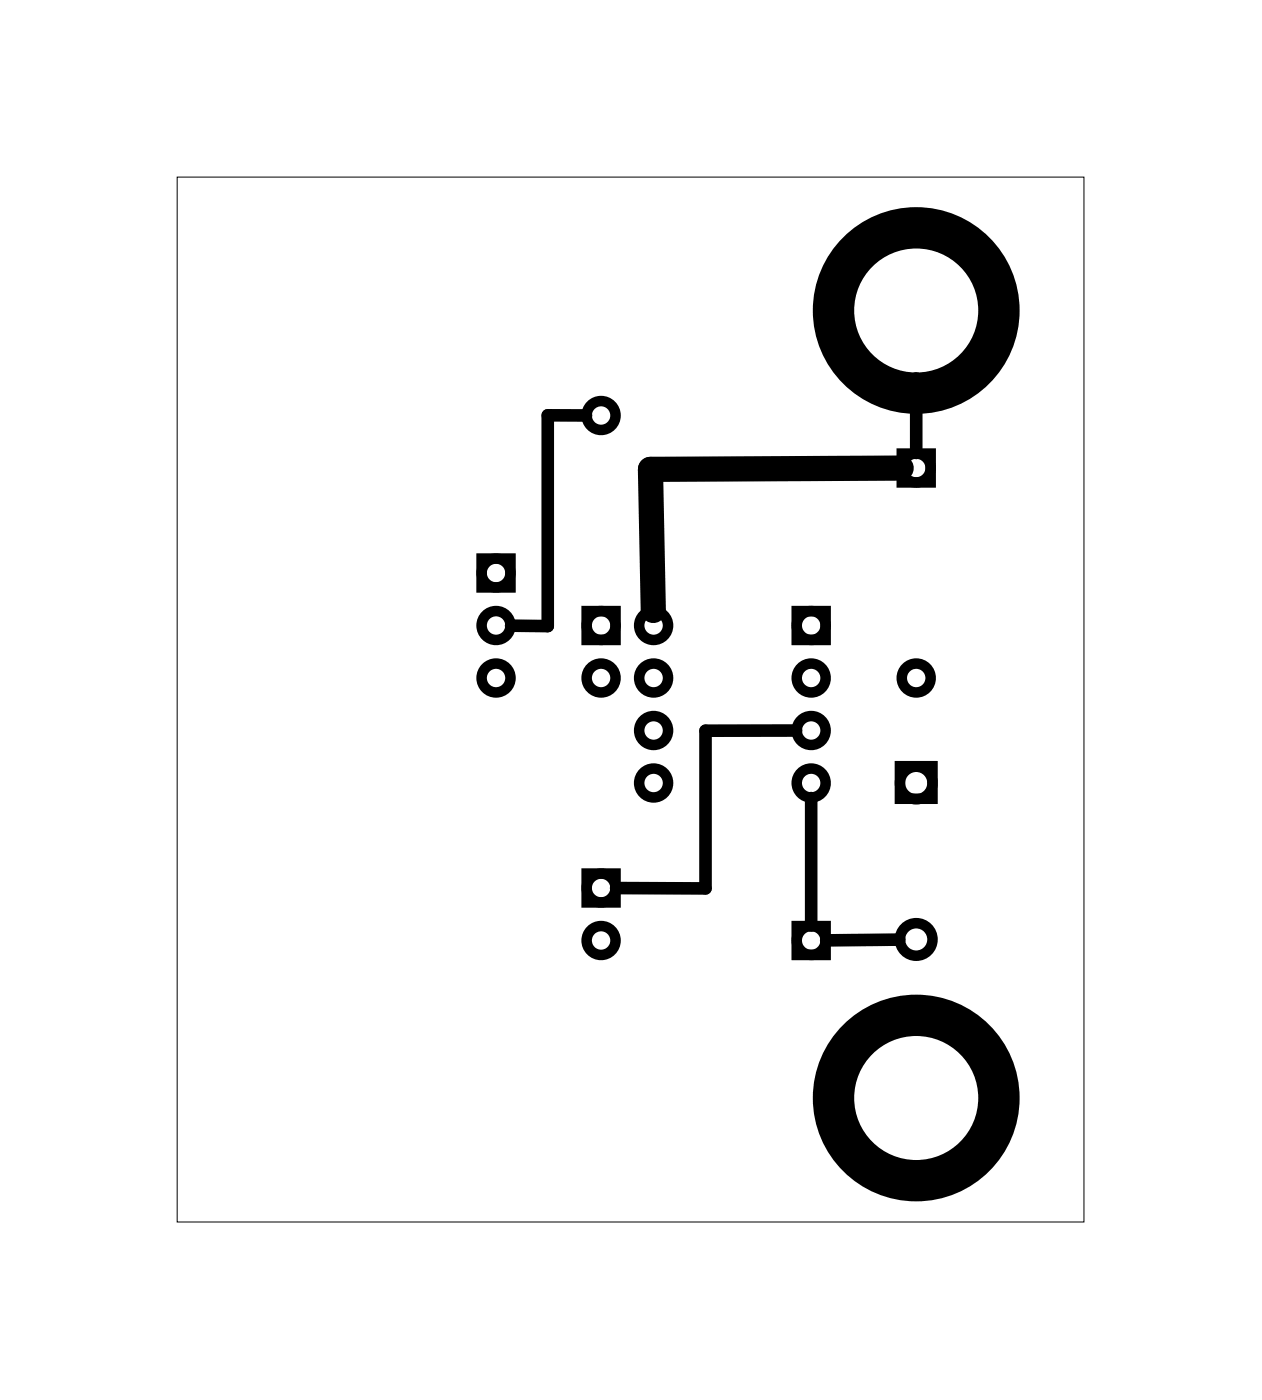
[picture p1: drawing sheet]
<svg xmlns="http://www.w3.org/2000/svg" width="61mm" height="68mm" viewBox="0 0 61 68" stroke-linecap="round" stroke-linejoin="round" font-family="sans-serif">
<path d="M8.6 8.6h43.8v50.5h-43.8z" fill="none" stroke="#000" stroke-width=".05"/>
<g fill="none" stroke="#000" stroke-width=".51">
<path d="M23.3 27h1.4v1.4h-1.4zM28.4 29.6h1.4v1.4h-1.4zM38.5 29.6h1.4v1.4h-1.4zM43.5 37.1h1.6v1.5h-1.6zM43.6 21.9h1.4v1.4h-1.4zM28.4 42.3h1.4v1.4h-1.4zM38.5 44.8h1.4v1.4h-1.4z"/>
<circle cx="24" cy="32.8" r=".7"/>
<circle cx="24" cy="30.3" r=".7"/>
<circle cx="24" cy="27.7" r=".7"/>
<circle cx="29.1" cy="30.3" r=".7"/>
<circle cx="29.1" cy="20.1" r=".7"/>
<circle cx="29.1" cy="32.8" r=".7"/>
<circle cx="31.6" cy="30.3" r=".7"/>
<circle cx="31.6" cy="32.8" r=".7"/>
<circle cx="31.6" cy="35.3" r=".7"/>
<circle cx="31.6" cy="37.9" r=".7"/>
<circle cx="39.2" cy="30.3" r=".7"/>
<circle cx="39.2" cy="32.8" r=".7"/>
<circle cx="39.2" cy="35.3" r=".7"/>
<circle cx="39.2" cy="37.9" r=".7"/>
<circle cx="44.3" cy="32.8" r=".7"/>
<circle cx="44.3" cy="22.6" r=".7"/>
<circle cx="44.3" cy="37.9" r=".79"/>
<circle cx="29.1" cy="43" r=".7"/>
<circle cx="29.1" cy="45.5" r=".7"/>
<circle cx="39.2" cy="45.5" r=".7"/>
<circle cx="44.3" cy="45.5" r=".79"/>
</g>
<path d="M44.3 18.3v3.6M28.3 20.1h-1.8v10.2h-1.8M38.5 35.3l-4.4 .1v7.6h-4.3M39.2 38.6v6.2M43.5 45.5h-3.5" fill="none" stroke="#000" stroke-width=".61"/>
<g fill="none" stroke="#000" stroke-width="2" stroke-linecap="butt">
<circle cx="44.3" cy="15" r="4"/>
<circle cx="44.3" cy="53.1" r="4"/>
</g>
<path d="M43.6 22.6l-12.1 .1 .1 6.8" fill="none" stroke="#000" stroke-width="1.2"/>
</svg>
